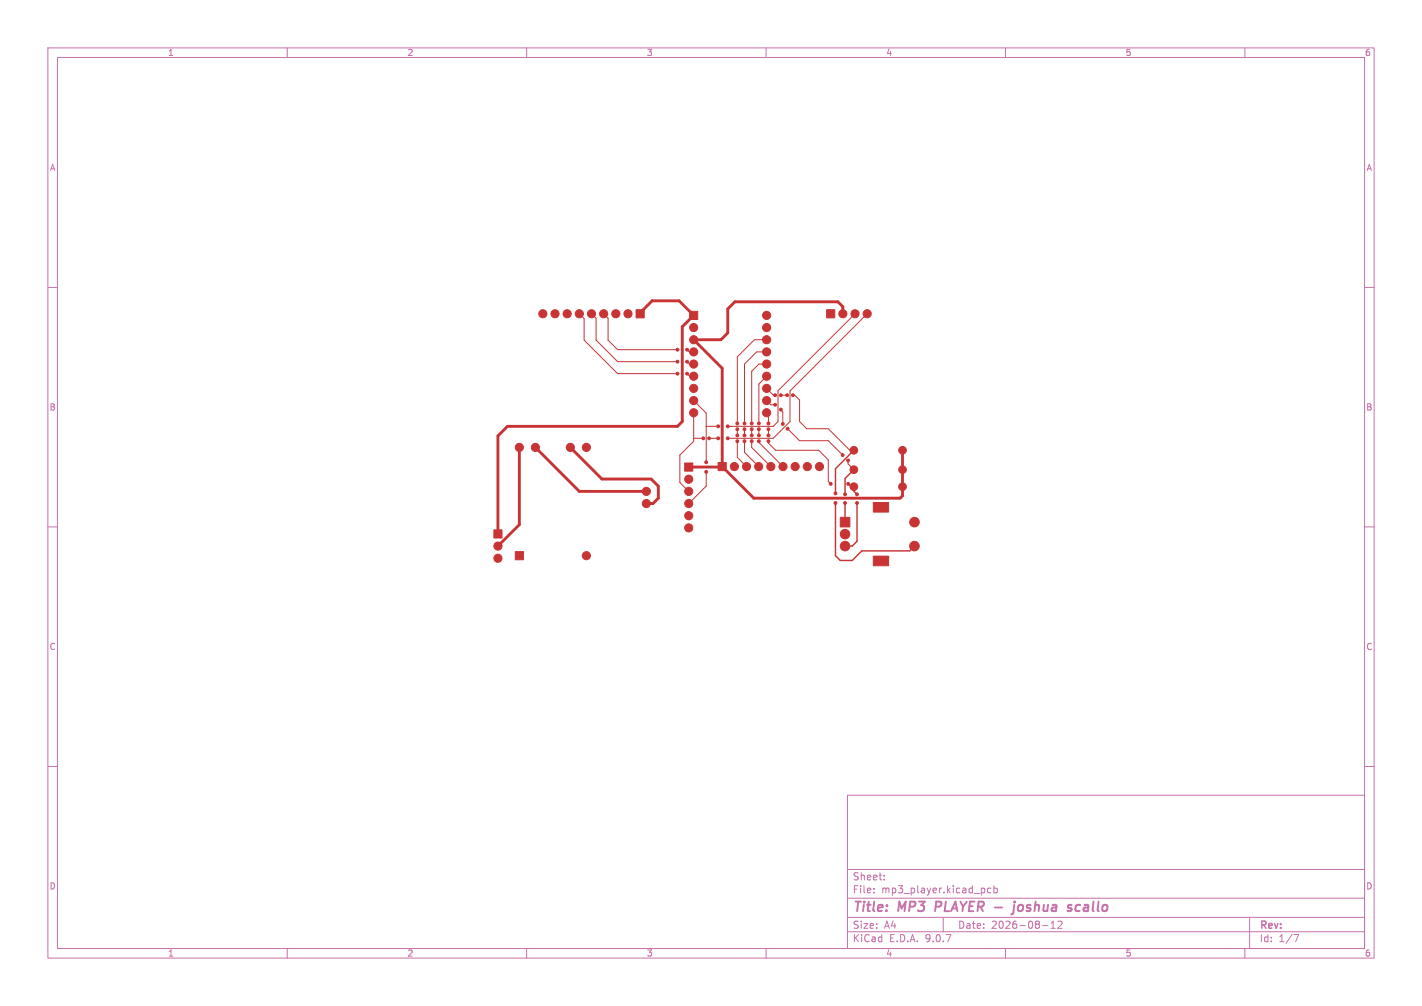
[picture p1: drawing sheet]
<svg xmlns="http://www.w3.org/2000/svg" width="297mm" height="210mm" viewBox="0 0 297 210" stroke-linecap="round" stroke-linejoin="round" font-family="sans-serif">
<defs><g id="words">
<g font-size="2.8" fill="#c872ab">
<text x="178" y="190.9">Title:</text>
<text x="187.7" y="190.9">MP3</text>
<text x="196.2" y="190.9">PLAYER -</text>
<text x="214.2" y="190.9">joshua</text>
<text x="226.3" y="190.9">scallo</text>
</g>
<g font-size="2.1" fill="#c872ab">
<text x="178" y="184">Sheet:</text>
<text x="178" y="186.7">File:</text>
<text x="184.1" y="186.7">mp3_player.kicad_pcb</text>
<text x="178" y="196.9">KiCad</text>
<text x="178" y="194.1">Size:</text>
<text x="184.7" y="194.1">A4</text>
<text x="185.7" y="196.9">E.D.A.</text>
<text x="193.3" y="196.9">9.0.7</text>
<text x="200" y="194.1">Date:</text>
<text x="207" y="194.1">2026-08-12</text>
<text x="263" y="194.3">Rev:</text>
<text x="263" y="196.9">Id:</text>
<text x="267.1" y="196.9">1/7</text>
</g>
<g font-size="1.8" fill="#c872ab">
<text x="35" y="11.9">1</text>
<text x="85" y="11.9">2</text>
<text x="135" y="11.9">3</text>
<text x="185" y="11.9">4</text>
<text x="235" y="11.9">5</text>
<text x="285" y="11.9">6</text>
<text x="10.3" y="35.9">A</text>
<text x="285.4" y="35.9">A</text>
<text x="10.3" y="85.9">B</text>
<text x="285.3" y="85.9">B</text>
<text x="10.3" y="135.9">C</text>
<text x="285.3" y="135.9">C</text>
<text x="10.3" y="185.9">D</text>
<text x="285.3" y="185.9">D</text>
<text x="35" y="199.9">1</text>
<text x="85" y="199.9">2</text>
<text x="135" y="199.9">3</text>
<text x="185" y="199.9">4</text>
<text x="235" y="199.9">5</text>
<text x="285" y="199.9">6</text>
</g>
</g></defs>
<g fill="none" stroke="#c872ab" stroke-width=".21">
<path d="M10 10h277v190h-277zM12 12h273v186h-273zM60 10v2M110 10v2M160 10v2M210 10v2M260 10v2M10 60h2M285 60h2M10 110h2M285 110h2M10 160h2"/>
<path d="M177 166h108v32h-108zM285 160h2M60 198v2M110 198v2M160 198v2M177 194.5h108M177 191.5h108M177 187.5h108M177 181.5h108M182.5 186.3v.1M182.5 185.5v.1M184.7 183.6v.1"/>
<path d="M184.7 182.8v.1M197 191.5v3M205.6 185.5v.8M207 185.5l-.5-.1-.3 .3 .2 .6h.6M207.6 185.5l.4-.1 .3 .3-.1 .6h-.6M207.6 184.9v1.5M210 198v2M217.7 193.2h1.2M219.5 193.8h.9M219.5 192.7l.5-.4v1.5M221.7 192.4v.5l-.8 .9h.9M260 198v2"/>
<path d="M261 191.5v6.5M270.2 195.1h1l-.6 1.5"/>
</g>
<path d="M195.6 188.2l-.3 2M211.8 188.9l-.2 1.7-.3 .3M211.9 188.2v.2M213.1 188.9l-.4 .4-.1 .5 .1 .3 .5 .1M225.6 189a.66 .66 0 0 0-.9 .3l-.1 .5 .1 .3h.8" fill="none" stroke="#c872ab" stroke-width=".4"/>
<g fill="#c83434" stroke="#c83434" stroke-width=".21">
<path d="M143 96.7h1.7v1.7h-1.7z"/>
<path d="M107.6 115.2h1.7v1.7h-1.7z"/>
<path d="M172.6 64.7h1.8v1.7h-1.8z"/>
<path d="M150 96.6h1.7v1.7h-1.7z"/>
<path d="M144 65h1.7v1.7h-1.7z"/>
<path d="M132.8 64.7h1.7v1.7h-1.7z"/>
<path d="M103.1 110.6h1.7v1.7h-1.7z"/>
<path d="M175.5 108h2v2h-2z"/>
<path d="M182.4 104.9h3.2v2h-3.2z"/>
<path d="M182.4 116.1h3.2v2h-3.2z"/>
<circle cx="143.8" cy="100" r=".85"/>
<circle cx="143.8" cy="102.6" r=".85"/>
<circle cx="143.8" cy="105.1" r=".85"/>
<circle cx="143.8" cy="107.7" r=".85"/>
<circle cx="143.8" cy="110.2" r=".85"/>
<circle cx="135" cy="102.6" r=".85"/>
<circle cx="135" cy="105.1" r=".85"/>
<circle cx="122.5" cy="116" r=".85"/>
<circle cx="122.5" cy="93.4" r=".85"/>
<circle cx="119.1" cy="93.4" r=".85"/>
<circle cx="111.8" cy="93.4" r=".85"/>
<circle cx="108.5" cy="93.4" r=".85"/>
<circle cx="176" cy="65.5" r=".85"/>
<circle cx="178.6" cy="65.5" r=".85"/>
<circle cx="181.1" cy="65.5" r=".85"/>
<circle cx="153.4" cy="97.4" r=".85"/>
<circle cx="155.9" cy="97.4" r=".85"/>
<circle cx="158.5" cy="97.4" r=".85"/>
<circle cx="161" cy="97.4" r=".85"/>
<circle cx="163.5" cy="97.4" r=".85"/>
<circle cx="166.1" cy="97.4" r=".85"/>
<circle cx="168.6" cy="97.4" r=".85"/>
<circle cx="171.2" cy="97.4" r=".85"/>
<circle cx="144.9" cy="68.4" r=".85"/>
<circle cx="144.9" cy="70.9" r=".85"/>
<circle cx="144.9" cy="73.5" r=".85"/>
<circle cx="144.9" cy="76" r=".85"/>
<circle cx="144.9" cy="78.5" r=".85"/>
<circle cx="144.9" cy="81.1" r=".85"/>
<circle cx="144.9" cy="83.6" r=".85"/>
<circle cx="144.9" cy="86.2" r=".85"/>
<circle cx="160.1" cy="86.2" r=".85"/>
<circle cx="160.1" cy="83.6" r=".85"/>
<circle cx="160.1" cy="81.1" r=".85"/>
<circle cx="160.1" cy="78.5" r=".85"/>
<circle cx="160.1" cy="76" r=".85"/>
<circle cx="160.1" cy="73.5" r=".85"/>
<circle cx="160.1" cy="70.9" r=".85"/>
<circle cx="160.1" cy="68.4" r=".85"/>
<circle cx="160.1" cy="65.8" r=".85"/>
<circle cx="131.2" cy="65.5" r=".85"/>
<circle cx="128.6" cy="65.5" r=".85"/>
<circle cx="126.1" cy="65.5" r=".85"/>
<circle cx="123.5" cy="65.5" r=".85"/>
<circle cx="121" cy="65.5" r=".85"/>
<circle cx="118.5" cy="65.5" r=".85"/>
<circle cx="115.9" cy="65.5" r=".85"/>
<circle cx="113.4" cy="65.5" r=".85"/>
<circle cx="188.5" cy="98" r=".8"/>
<circle cx="178.3" cy="98" r=".8"/>
<circle cx="188.5" cy="101.6" r=".8"/>
<circle cx="178.3" cy="101.6" r=".8"/>
<circle cx="104" cy="114" r=".85"/>
<circle cx="104" cy="116.5" r=".85"/>
<circle cx="176.5" cy="114" r="1"/>
<circle cx="176.5" cy="111.5" r="1"/>
<circle cx="191" cy="114" r="1"/>
<circle cx="191" cy="109" r="1"/>
<circle cx="188.5" cy="94" r=".8"/>
<circle cx="178.3" cy="94" r=".8"/>
<circle cx="141.5" cy="73" r=".3"/>
<circle cx="143.5" cy="73" r=".3"/>
<circle cx="143.5" cy="75.5" r=".3"/>
<circle cx="141.5" cy="75.5" r=".3"/>
<circle cx="143.5" cy="78" r=".3"/>
<circle cx="141.5" cy="78" r=".3"/>
<circle cx="154" cy="90.9" r=".3"/>
<circle cx="154" cy="88.4" r=".3"/>
<circle cx="154" cy="92.1" r=".3"/>
<circle cx="154" cy="89.6" r=".3"/>
<circle cx="158.5" cy="90.9" r=".3"/>
<circle cx="158.5" cy="89.6" r=".3"/>
<circle cx="158.5" cy="92.1" r=".3"/>
<circle cx="158.5" cy="88.4" r=".3"/>
<circle cx="164.4" cy="82.5" r=".3"/>
<circle cx="174.5" cy="103" r=".3"/>
<circle cx="165.6" cy="82.5" r=".3"/>
<circle cx="163.1" cy="82.5" r=".3"/>
<circle cx="161.9" cy="82.5" r=".3"/>
<circle cx="174.5" cy="105" r=".3"/>
<circle cx="146.9" cy="91.5" r=".3"/>
<circle cx="150" cy="91.5" r=".3"/>
<circle cx="152" cy="91.5" r=".3"/>
<circle cx="148.1" cy="91.5" r=".3"/>
<circle cx="157" cy="89.6" r=".3"/>
<circle cx="157" cy="88.4" r=".3"/>
<circle cx="157" cy="92.1" r=".3"/>
<circle cx="157" cy="90.9" r=".3"/>
<circle cx="155.5" cy="88.4" r=".3"/>
<circle cx="155.5" cy="89.6" r=".3"/>
<circle cx="155.5" cy="90.9" r=".3"/>
<circle cx="155.5" cy="92.1" r=".3"/>
<circle cx="164.5" cy="89.5" r=".3"/>
<circle cx="176" cy="95" r=".3"/>
<circle cx="177.1" cy="96.1" r=".3"/>
<circle cx="163.5" cy="88.5" r=".3"/>
<circle cx="176.5" cy="105" r=".3"/>
<circle cx="163.1" cy="85.5" r=".3"/>
<circle cx="176.5" cy="103.2" r=".3"/>
<circle cx="161.9" cy="84.5" r=".3"/>
<circle cx="152" cy="89" r=".3"/>
<circle cx="147.5" cy="96.5" r=".3"/>
<circle cx="147.5" cy="98.5" r=".3"/>
<circle cx="150" cy="89" r=".3"/>
<circle cx="160.5" cy="92.1" r=".3"/>
<circle cx="173.5" cy="101" r=".3"/>
<circle cx="160.5" cy="89.6" r=".3"/>
<circle cx="179" cy="103.2" r=".3"/>
<circle cx="177.2" cy="101" r=".3"/>
<circle cx="179" cy="105" r=".3"/>
<circle cx="160.5" cy="88.4" r=".3"/>
<circle cx="160.5" cy="90.9" r=".3"/>
</g>
<g fill="none" stroke="#c83434" stroke-width=".21">
<path d="M121 65.5l1 1v4.5l7 7h12.5M123.5 65.5l1 1v4.5l4.5 4.5h12.5M126.1 65.5l.9 .9v4.6l2 2h12.5M143.5 73l.5 .5h.9M143.5 75.5l.5 .5h.9M143.5 78l.5 .5h.9M160.1 73.5h-2.1l-2.5 2.5v12.4M160.1 76h-1.6l-1.5 1.5v10.9M160.1 70.9h-2.5l-3.6 3.6v13.9M160.1 78.5l-1.6 1.7v8.2M178.6 65.5l-16.1 16.1v6.4l-1 1h-9.5M181.1 65.5l-16.1 16.1v6.4l-3.5 3.5h-9.5"/>
<path d="M144.9 86.2v5.9l-2.9 2.9v5.7l1.9 1.9M144.9 91.5h2M144.9 83.6l2.6 2.6v10.3M147.5 98.5v3l-3.6 3.6M147.5 89h2.5M148.1 91.5h1.9M154 89.6v1.3M154 92.1v3.4l1.9 1.9M155.5 92.1v2.3l3 3M155.5 89.6v1.3M157 89.6v1.3M157 92.1v1.3l4 4"/>
<path d="M158.5 89.6v1.3M158.5 92.1v.3l5 5M160.1 81.1l1.4 1.4h.4M160.1 83.6l.9 .9h.9M160.1 86.2l.4 .3v1.9M160.5 92.1v.4l1.5 1.5h9l2 2v4.5l.5 .5M160.5 89.6v1.3M163.1 82.5h1.3M163.1 85.5l.4 .5v2.5M164.5 89.5l2.5 2.5h6l3 3M165.6 82.5h.4l1 1v4.5l1.5 1.5h4.5l4.5 4.5h.8M177.1 96.1v.7l1.2 1.3"/>
<path d="M177.1 101l.6 .6h.6"/>
</g>
<path d="M133.7 65.5v-.2l2.5-2.5h5.6l3.1 3-2.4 2.4v19.8l-1 1h-35.5l-2 2v20.5M176 65.5v-1.5l-1-1h-21.5l-1.5 1.5v5l-1.4 1.4h-5.7l5.9 6v20.5M108.5 93.4v16.1l-4.5 4.5M111.8 93.4l9.2 9.2h14l-.1-.1M119.1 93.4l6.6 6.6h10.3l1.5 1.5v2.5l-1.1 1.1h-1.4M150.8 97.4l-6.9 .1M188.5 94v9.5l-.5 .5h-30.6l-6.6-6.6" fill="none" stroke="#c83434" stroke-width=".6"/>
<path d="M144.8 81l.1 .1M178.3 94l-3.8 3.8v5.2M178.3 98.1l-1.8 1.8v3.3M174.5 105v11l1 1h2.5l2-2h10l1-1M176.5 105v4M178.3 101.6v.9l.7 .7M179 105v8l-1 1h-1.5" fill="none" stroke="#c83434" stroke-width=".3"/>
<use href="#words"/>
</svg>
